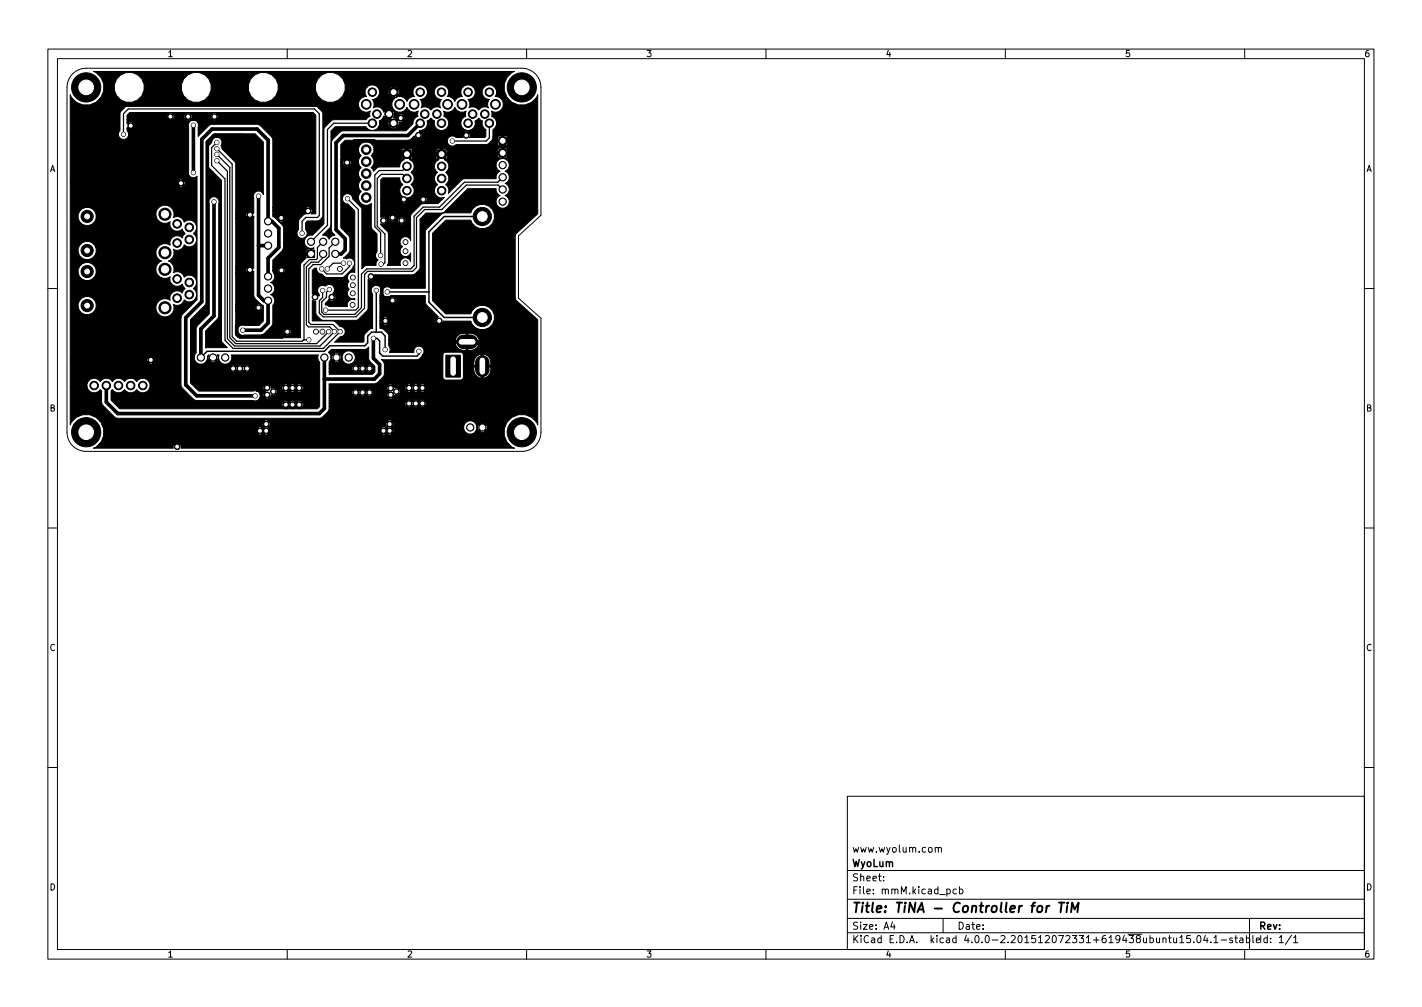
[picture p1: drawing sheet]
<svg xmlns="http://www.w3.org/2000/svg" width="297mm" height="210mm" viewBox="0 0 297 210" stroke-linecap="round" stroke-linejoin="round" font-family="sans-serif">
<defs><g id="words">
<text font-size="2.8" x="178" y="190.6">Title: TiNA - Controller for TiM</text>
<g font-size="2.1">
<text x="178" y="178">www.wyolum.com</text>
<text x="178" y="184">Sheet:</text>
<text x="178" y="181">WyoLum</text>
<text x="178" y="186.7">File: mmM.kicad_pcb</text>
<text x="178" y="196.9">KiCad E.D.A. kicad 4.0.0-2.201512072331+619438ubuntu15.04.1-stable</text>
<text x="178" y="194.1">Size: A4</text>
<text x="200" y="194.1">Date:</text>
<text x="263" y="194.1">Rev:</text>
<text x="263" y="196.9">Id: 1/1</text>
</g>
<g font-size="1.8">
<text x="35" y="11.9">1</text>
<text x="85" y="11.9">2</text>
<text x="135" y="11.9">3</text>
<text x="185" y="11.9">4</text>
<text x="235" y="11.9">5</text>
<text x="285" y="11.9">6</text>
<text x="10.3" y="35.9">A</text>
<text x="285.3" y="35.9">A</text>
<text x="10.3" y="85.9">B</text>
<text x="285.3" y="85.9">B</text>
<text x="10.3" y="135.9">C</text>
<text x="285.3" y="135.9">C</text>
<text x="10.3" y="185.9">D</text>
<text x="285.3" y="185.9">D</text>
<text x="35" y="199.9">1</text>
<text x="85" y="199.9">2</text>
<text x="135" y="199.9">3</text>
<text x="185" y="199.9">4</text>
<text x="235" y="199.9">5</text>
<text x="285" y="199.9">6</text>
</g>
</g></defs>
<g fill="none" stroke="#000" stroke-width=".21">
<path d="M10 10.2h277v190.1h-277zM12 12.2h273v186.1h-273zM15.2 15.4a4 4 0 0 1 2.8-1.2h91a4 4 0 0 1 4 4v26.7l-4.7 4.3v13l4.7 4.2v23.8a4 4 0 0 1-4 4h-91a4 4 0 0 1-4-4v-72a4 4 0 0 1 1.2-2.8zM60 10.2v2M110 10.2v2M160 10.2v2M210 10.2v2M260 10.2v2M10 60.2h2M285 60.2h2M10 110.2h2M285 110.2h2"/>
<path d="M10 160.2h2M177 166.3h108v32h-108zM195.4 177.1l.2-.2 .3 .1 .1 .9M195.4 176.9v1M196 177.1l.2-.2 .4 .1v.9M285 160.2h2M60 198.3v2M110 198.3v2M160 198.3v2M177 194.8h108M177 191.8h108M177 187.8h108"/>
<path d="M177 181.8h108M184.6 183.8v.1M184.6 183v.1M186.4 192.5l-.3 1h.9M186.8 193v1M197 191.8v3M197.8 185.7l.4-.1 .3 .3-.1 .7h-.6M199.8 185.7l-.4-.1-.3 .3 .1 .7h.6M200.4 185.7l.5-.1 .2 .3-.1 .7h-.6M200.4 185.1v1.5M210 198.3v2M246.4 195.8l.5-.5v1.5"/>
<path d="M246.4 196.8h.9M248.6 195.3h-.7v.7l.2-.1 .5 .1 .1 .2-.1 .5-.2 .1-.5-.1M249.4 196.7v.1M250.2 195.4l.2-.1a.8 .8 0 0 1 .5 .8 .8 .8 0 0 1-.5 .7 1 1 0 0 1-.2-1.4zM251.8 195.3l-.4 1h1M252.1 195.8v1M252.9 196.7v.1M253.6 195.8l.4-.5v1.5M253.6 196.8h.8M255.1 196.3h1.1M257.4 195.9l-.3-.1-.2 .2v.3l.5 .1v.4h-.5M257.9 195.8h.6"/>
<path d="M258.1 195.3v1.3l.4 .2M259 195.9h.6v.9M259.6 196.2l-.5 .1-.2 .2 .2 .3h.5M260 198.3v2M260.4 195.9l.4-.1 .3 .3-.2 .7h-.5M260.4 195.3v1.5M261 191.8v6.5M261.7 195.3v1.3l.2 .2M262.4 196.3l.7-.1v-.3l-.5-.1-.2 .2 .1 .8h.6M269.8 195.3l-1.3 1.9M270.2 195.8l.4-.5v1.5M270.2 196.8h.9"/>
</g>
<path d="M219.2 189.1l-.4 .1-.2 .3M221.2 188.5h1.2M221.8 188.5l-.3 2M222.9 189.1l-.1 1.4M223 188.5v.2M223.7 190.5l.3-2 .5 1.4 .8-1.4-.2 2" fill="none" stroke="#000" stroke-width=".4"/>
<g fill="#000" stroke="#000" stroke-width=".21">
<path d="M19.5 14.9h88l-.6 .2a3.7 3.7 0 0 0-.4 6 3.7 3.7 0 0 0 5.8-1.3v24.9l-4.5 4.1-.2 .4 .1 13.3 4.6 4.2v22l-.2-.5a3.7 3.7 0 0 0-5.9-.4 3.7 3.7 0 0 0 1.3 5.8h-69.7v-.6l-.1-.2-.7 .7-.7-.7-.2 .4 .1 .4h-16.7l.6-.2 .7-.8h15.7l.5 .4 .5-.4-.4-.2-.6 .2h-15.7l.3-.3 .6-1.3v-.4h32.1l.4 .2 .6-.2 .7 .2 .6-.2h23.5l.4 .2 .6-.2 .7 .2 .6-.2-.5-.4-.5 .4h-.3l-.5-.4-.5 .4h-23.5l-.5-.4-.5 .4h-.3l-.5-.4-.5 .4h-32.1v-.7h31.7l.2 .5 .5-.5h.4l.4 .5 .5-.5h.4l.5 .5 .2-.5h22.7l.2 .5 .5-.5h.4l.4 .5 .5-.5h.4l.5 .5 .2-.4-.2-.5h14.8a1.4 1.4 0 0 0 1 1.1 1.4 1.4 0 0 0 1.5-.6h.8l.1 .2a.78 .78 0 0 0 1-.2l-.5-.5-.6 .5h-.8l.2-.8h.1l.3 .6 .6-.6h.4l.6 .6 .1-.1a.78 .78 0 0 0-.1-1l-.6 .5h-.4l-.6-.5-.3 .5h-.1l-.2-.7h.8l.6 .5 .5-.5a.78 .78 0 0 0-1.1 0h-.8l-.4-.4a1.4 1.4 0 0 0-1.5 0 1.4 1.4 0 0 0-.6 1.4h-14.8l-.5 .4h-.4l-.4-.4-.5 .4h-.4l-.5-.4-.2 .4h-22.7l-.2-.4-.5 .4h-.4l-.4-.4-.5 .4h-.4l-.5-.4-.2 .4h-31.7l-.1-.6h32.2l.5 .4 .4-.5h.4l.5 .5 .5-.4h23.5l.5 .4 .4-.5h.4l.5 .5 .5-.5-.5-.4-.5 .4-.7-.1-.6 .2h-23.5l-.5-.5-.5 .4-.7-.1-.6 .2h-32.2l-.4-.8h33.5l.2 .5 .5-.5h.4l.5 .5 .2-.5h24l.2 .5 .5-.5h.4l.5 .5 .2-.4-.2-.5-.5 .4h-.4l-.5-.4-.2 .4h-24l-.2-.4-.5 .4h-.4l-.5-.4-.2 .4h-33.5l-.4-.6h34.3l.5 .4 .5-.4h24.8l.5 .4 .5-.4-.4-.2-.6 .2h-24.8l-.4-.2-.6 .2h-34.3l-.7-.8a3.6 3.6 0 0 0-5.4 1.6v-7.9h3.5a1.53 1.53 0 0 0 1.2 1.2 1.53 1.53 0 0 0 1.5-.7l.3 .3 .1 2.7 2.6 2.7 .7 .3h42.1a2.9 2.9 0 0 0 2.1-2v-.4h16.2l.4 .2 .5-.2h.5l.4 .2 .5-.2h.5l.4 .2 .5-.2-.4-.4-.5 .4h-.5l-.5-.4-.4 .4h-.5l-.5-.4-.4 .4h-16.2v-.7h15.8l.2 .5 .4-.5h.5l.4 .5 .5-.5h.5l.4 .5 .5-.5h.5l.4 .5 .1-.1 .1-.6-.2-.2-.4 .4h-.5l-.4-.4-.5 .4h-.5l-.4-.4-.5 .4h-.5l-.4-.4-.2 .4h-15.8v-.6h16.2l.4 .4 .5-.4h.5l.4 .4 .5-.4h.5l.5 .4 .4-.4-.4-.2-.5 .2h-.5l-.4-.2-.5 .2h-.5l-.4-.2-.5 .2h-16.2v-.5h12.3l.4 .2 .6-.2-.5-.4-.5 .4h-12.3v-.5h5l.4 .2 .6-.2h.5l.4 .2 .5-.2h.5l.4 .2 .6-.2-.5-.4-.5 .4h-.5l-.5-.4-.4 .4h-.5l-.5-.4-.5 .4h-5v-.7h4.6l.2 .5 .5-.5h.4l.5 .5 .5-.5h.5l.4 .5 .6-.5h.4l.5 .5h2.8l.2 .5 .5-.5-.5-.4-.2 .4h-2.8l.1-.7h3.1l1.2 1.2 .2-.4 .6 .1 .2-.2-.7-.7h.4l.5 .5 .2-.5h1.3l.4 .2 .5-.2h.5l.4 .2 .5-.2h.5l.4 .2 .5-.2-.4-.5-.5 .5h-.5l-.5-.5-.4 .5h-.5l-.5-.5-.4 .5h-1.3l-.2-.4-.5 .4h-.4l.7-.6-.2-.2h1.5l.2 .6 .4-.5h.5l.4 .5 .5-.5h.5l.4 .5 .5-.5h.5l.4 .5 .2-.4-.2-.6-.4 .5h-.5l-.4-.5-.5 .5h-.5l-.4-.5-.5 .5h-.5l-.4-.5-.2 .4-2.2 .1-.1-.4-1.2 1.1h-3.1l-.1-.2-.5 .4h-.4l-.6-.4-.4 .4h-.5l-.5-.4-.5 .4h-.4l-.5-.4-.2 .4h-4.6v-.6h5l.5 .4 .5-.4h.5l.4 .4 .5-.4h.5l.5 .4 .5-.4-.4-.2-.6 .2h-.5l-.4-.2-.5 .2h-.5l-.4-.2-.6 .2h-5v-.3h11.9l.2 .5 .5-.5-.5-.4-.2 .4h-11.9v-.6h12.3l.5 .4 .4-.5h3l.4 .5 .5-.5h.5l.4 .5 .5-.5h.5l.5 .5 .4-.5-.4-.2-.5 .2h-.5l-.4-.2-1 .2-.4-.2-.5 .2h-3l-.3-.1-.6 .2h-12.3v-.3h9.4a3.2 3.2 0 0 0 2-1.7l.1-2.3-.1-.4-.6-.7 7.5 .1a1.6 1.6 0 0 0 1.1-.9h4.3v4.5a.62 .62 0 0 0 .6 .7h3.1l.4-.2 .2-.5v-2.1h2.2v.8a1.63 1.63 0 0 0 1.6 1.5v-2.3h.3v2.3h.3a1.88 1.88 0 0 0 1.3-2.3h-5.7v-1.1h2.2v.8h1.6v-2.3h.3v2.3h1.6a1.82 1.82 0 0 0-1.3-2.3 1.82 1.82 0 0 0-2.2 1.5h-2.2v-1.3a.62 .62 0 0 0-.6-.7h-3.1l-.4 .2-.2 .5h-4.3a1.08 1.08 0 0 0-.4-1.9 1.08 1.08 0 0 0-1.3 1.3h-5.2l.2-.8-.3-.5v-.5h13.9v.1a1.95 1.95 0 0 0 2.3 1.2v-1.6h.3v1.6h.8a1.63 1.63 0 0 0 1.5-1.6h-4.9v.3h-13.9v-.9h13.9v.3h2.3v-1.6h.3v1.6h2.3l.1-.3a2.07 2.07 0 0 0-2.7-1.3 1.93 1.93 0 0 0-2.3 1.3h-13.9v-.8a2.25 2.25 0 0 0-1.1-1.4l-.7-.1v-.9h.6l.4 .2 .6-.2h10.3l.4 .2 .5-.2-.5-.5-.4 .5h-10.3l-.5-.5-.5 .5h-.6v-.8h.2l.2 .6 .5-.5h.4l.5 .5 .2-.6h9.5l.2 .6 .4-.5-.4-.5-.2 .4h-9.5l-.2-.4-.5 .5h-.4l-.5-.5-.2 .4h-.2v-.6h.6l.5 .5 .5-.5-.4-.2-.6 .2h-.6v-2.9h2.1l.4 .2 .6-.2-.5-.4-.5 .4h-2.1v-.7h1.7l.2 .5 .5-.5h.4l.5 .5 .2-.4-.2-.5-.5 .4h-.4l-.5-.4-.2 .4h-1.7v-.6h2.1l.5 .4 .5-.4-.4-.2-.6 .2h-2.1v-.7l.1-.2h.3a1.05 1.05 0 0 0 1.8 .5h7.2l.1 1.7 2.7 2.8-.3 .1 1.1 1.2 .2-.5 5.7 .1 .3 .6a2.55 2.55 0 0 0 4 .4 2.55 2.55 0 0 0-.5-3.9 2.55 2.55 0 0 0-3.8 1.3h-5.2l-2.7-2.7v-14.1l2.7-2.7h5.2l.3 .6a2.55 2.55 0 0 0 4 .4 2.55 2.55 0 0 0-.5-3.9 2.55 2.55 0 0 0-3.8 1.3l-5.8 .1-3.6 3.6-.1 12.1h-7.2l-.1-.1a1.07 1.07 0 0 0-1.2 0 1.07 1.07 0 0 0-.5 1.1h-.3l.2-.3a1.07 1.07 0 0 0-1.4-1.3 1.07 1.07 0 0 0-.5 1.8v7.2h-.1a2.24 2.24 0 0 0-1.7 2.7l-.1 .1h-6l1.1-1.1h.3a1.06 1.06 0 0 0 .8-1.2 1.06 1.06 0 0 0-1.1-.9l-1.2-1.1-4.5-.1-.1-4.3 .8 .2v2.4a2.32 2.32 0 0 0 1.2 1.5l7.2 .1 .5-.2 1.9-2.1 .1-6.2 .5 .2 .6-.2-.7-.6 .2-.3 .7 .7 .2-.4-.1-.4h7.9l.5-.2 .8-.8 .2-.6v-10l1.3-1.3 3.6-.1 5.1-5h5.9a1.3 1.3 0 0 0 .9 1.4 1.38 1.38 0 0 0-.6 2.2 1.38 1.38 0 0 0 2.2 0 1.38 1.38 0 0 0-.6-2.2 1.36 1.36 0 0 0 .9-1.2 1.36 1.36 0 0 0-.9-1.3 1.36 1.36 0 0 0 .9-1.3 1.36 1.36 0 0 0-.9-1.3 1.38 1.38 0 0 0 .6-2.1 1.38 1.38 0 0 0-2.2 0 1.38 1.38 0 0 0 .6 2.1 1.33 1.33 0 0 0-.9 1.6l-6.9 .1-3.1 3a1.46 1.46 0 0 0-.5-1.9 1.53 1.53 0 0 0 0-2.5 1.5 1.5 0 0 0 .7-1.4 1.5 1.5 0 0 0-1-1.3l.6-.1-.1-.9h-2.1l-.1 .9 .6 .1-.3 .2a1.53 1.53 0 0 0 0 2.5 1.53 1.53 0 0 0 0 2.5 1.51 1.51 0 0 0-.5 2 1.51 1.51 0 0 0 1.9 .7l-1.3 1.3-3.4 .1-2.1 2-.2 .5v5.1a1.13 1.13 0 0 0-1.8-.5 1.13 1.13 0 0 0 .1 1.8 1.13 1.13 0 0 0-.1 1.8 1.13 1.13 0 0 0 1.8-.5v1.8l-.2-.3a1.13 1.13 0 0 0-1.4-.4 1.13 1.13 0 0 0-.5 1.5h-2.8l.2-.6v-6l-.2-.5-1.4-1.4v-.2l.5 .2 .6-.2h2.8l.4 .2h.4l.2-.2-.5-.4-.5 .4h-2.8l-.7-.6 .4-.1 .5 .5 .2-.4h.5l.4 .2 .5-.1-.1-.2h.7l.2 .5 .5-.5h.4l.5 .5 .2-.4-.1-.3-.1-.2-.5 .4h-.4l-.5-.4-.2 .4h-.7l-.3-.3-.5 .4h-.5l-.2-.5-.5 .4h-.4l.6-.6h.6l.2 .5 .5-.5h.4l.5 .5 .2-.5h.5l.5 .4 .5-.4-.4-.2-.6 .2h-.5l-.2-.4-.5 .4h-.4l-.5-.4-.2 .4h-.6l-.3-.2-.7 .2v-.6h2l.5 .4 .5-.4-.4-.2-.6 .2h-2v-2.5h4.4l.4 .2 .5-.2h3.1l.4 .2 .6-.2-.5-.4-.5 .4h-3.1l-.4-.4-.5 .4h-4.4v-.7h4l.2 .5 .4-.5-.4-.4-.2 .4h-4v-4l.5-.5h3.5l.2 1 .5 .4-.5 .5a1.98 1.98 0 0 0 .7 2.4l.6 .7 .2-.5h2.3l.2 .5 .5-.5h.4l.5 .5 .1-.1v-.6l-.1-.2-.5 .4h-.4l-.5-.4-.2 .4h-2.3l-.1-.3 .8-.3h2l.5 .4 .5-.4-.1-.1-2.9 .1a1.5 1.5 0 0 0-.1-2.5 1.53 1.53 0 0 0 0-2.5 1.5 1.5 0 0 0 .7-1.4 1.5 1.5 0 0 0-1-1.3l.6-.1v-.9h-2.2v.9l.6 .1-.8 .6-.2 1h-4.2l-.6 .2-.7 .7-.5-.8 .4-.3a1.59 1.59 0 0 0-.4-2.2l.4-.3h26.1l.1 .7 .7 .1v-.9h.4v.9h.6l.2-.2v-.7l-28.1 .1 .2-1h5.8v.8h.9v-.9h.4v.9h.9v-.8h5l.1 .8h.9v-.9h.3v.9h.9v-.9h10.7v.7h.8v-.8h.4v.8h.8v-.7l-.2-.2h-1.6l-.2 .2-12.7-.1-.2 .2h-5l-.2-.2h-1.8l-.2 .2h-5.8v-.3a1.63 1.63 0 0 0-2.4-1.1 1.63 1.63 0 0 0-.2 2.7 1.58 1.58 0 0 0 0 2.5 1.58 1.58 0 0 0 0 2.5 1.58 1.58 0 0 0 0 2.5 1.62 1.62 0 0 0-.3 2.3 1.62 1.62 0 0 0 2.4 .2v4.8l.2 .6 1 1v3.7l-.2 .2a1.05 1.05 0 0 0 .4 1.5 1.03 1.03 0 0 0-.4 1.1l-2.3 .1-.7 .6v-12.4l-.2-.5-1.7-1.7a1.06 1.06 0 0 0-1.1-1.1 1.06 1.06 0 0 0-1.1 1.1 1.06 1.06 0 0 0 1.1 1.1l1.5 1.5v12.8a1.11 1.11 0 0 0-1.4 .4 1.11 1.11 0 0 0 .2 1.4 1.08 1.08 0 0 0 .1 1.7 1.12 1.12 0 0 0-.3 1.4 1.12 1.12 0 0 0 1.4 .5v.3l-.2-.1a1.12 1.12 0 0 0-1.3 1.5h-3.8l-.9-.3v-.3l.7-.7 .6 .2 .5-.1 .1-.1-.5-.4-.5 .4h-.2l.5-.7h.4l.5 .5 .1-.1 .1-.3-.2-.5-.5 .4h-.4l.7-.6-.3-.2 .2-.2a1.07 1.07 0 0 0-.2-1.4 1.07 1.07 0 0 0-1.5 .2 1.06 1.06 0 0 0-1.4 .2 1.06 1.06 0 0 0 .1 1.4l-.1 .4-.1-.2-.7 .7-.2-.3 .7-.6-.4-.2-.7 .2v-4.9l.5-.5h.4a1.04 1.04 0 0 0 1.1 1.2l.5 .5 .6 .2h3.4l1.8-1.7 .4-.7a1.09 1.09 0 0 0-.2-1.3 1.09 1.09 0 0 0-1.4-.1l-.6-.2a2.59 2.59 0 0 0 1.4-1.7l-.1-2.7-1.8-2v-12.9h.8l.4 .2 .6-.2-.5-.4-.5 .4h-.8v-.7h.4l.2 .5 .5-.5h.4l.5 .5 .2-.4-.2-.5-.5 .4h-.4l-.5-.4-.2 .4h-.4v-.6h.8l.5 .4 .5-.4-.4-.2-.6 .2h-.8v-3.1l.9-.9h13.1l.8-.4 1.7 .2 .2-.2-.5-.4-.5 .4h-.9l.6-.5 .1 .3 .5-.5h.4l.5 .5 .1-.1v-.6l-.1-.2-.5 .4h-.4l.7-.6h9l.5 .4 .5-.4-.4-.2-.6 .2h-9l-.4-.2 .2-.2a1.47 1.47 0 0 0 1.5-2l.8-.5 .8 .5-.1 .2a1.52 1.52 0 0 0 1.1 1.8 1.52 1.52 0 0 0 1.9-1 1.52 1.52 0 0 0-1-1.9l.1-.8-.2-.3 .6 .2a1.58 1.58 0 0 0 1.8-1 1.59 1.59 0 0 0 2.4 .8l-.2 .3 .1 .8-.4 .2a1.52 1.52 0 0 0-.5 1.9 1.52 1.52 0 0 0 2 .7 1.52 1.52 0 0 0 .8-1.9l.8-.5 .8 .5-.1 .2a1.47 1.47 0 0 0 .8 1.6v1.5l-.3 .2h-3.1l.2-.4-.2-.5-.7 .7-.7-.7-.1 .1-.1 .3 .2 .5h-1.4a1.06 1.06 0 0 0-1.6 0 1.06 1.06 0 0 0 0 1.5 1.06 1.06 0 0 0 1.6 0h6.2l.3-.1 .6-.5h1.6l.1 .8h.7v-.8h.4v.8h.7l.1-.8h-3.6l.5-.5 .1-.5h1v.6h.8v-.8h.4v.8h.8v-.6l-.2-.2h-1.6l-.2 .2h-1v-1.6a1.49 1.49 0 0 0 .7-1.4 1.49 1.49 0 0 0-1-1.3l.1-.8-.2-.3 .6 .2a1.64 1.64 0 0 0 1.9-1.5 1.64 1.64 0 0 0-1.7-1.7 1.51 1.51 0 0 0-.5-2.3 1.51 1.51 0 0 0-2.1 1 1.51 1.51 0 0 0 1.4 1.8 1.51 1.51 0 0 0-.2 1.8 1.5 1.5 0 0 0-2 .5 1.5 1.5 0 0 0-2-.5 1.51 1.51 0 0 0-.2-1.8 1.52 1.52 0 0 0 1.5-1.8 1.52 1.52 0 0 0-2.2-1 1.52 1.52 0 0 0-.5 2.3 1.5 1.5 0 0 0-1.6 1 1.5 1.5 0 0 0-1.6-1 1.51 1.51 0 0 0-.5-2.3 1.51 1.51 0 0 0-2.1 1 1.51 1.51 0 0 0 1.4 1.8 1.51 1.51 0 0 0-.2 1.8 1.5 1.5 0 0 0-2 .5 1.5 1.5 0 0 0-2-.5 1.51 1.51 0 0 0-.2-1.8 1.52 1.52 0 0 0 1.5-1.8 1.52 1.52 0 0 0-2.2-1 1.52 1.52 0 0 0-.5 2.3 1.5 1.5 0 0 0-1.6 1 1.64 1.64 0 0 0-2.5-.7 1.64 1.64 0 0 0 0 2.6 1.64 1.64 0 0 0 2.5-.7 1.59 1.59 0 0 0 2.4 .8l-.2 .3 .1 .8-.8 .6-.2 .9-1.5 1.5h-13.1l-.7 .3-1.5 1.5-.3 .7v18.1l.1 .4 .7 .8a1.25 1.25 0 0 0-1.2 .9 1.29 1.29 0 0 0-1.4-.9l1.5-1.5 .2-.6v-19.6l.9-.9h6.5v.1a1.52 1.52 0 0 0 2.5 0h2.6l.1 .1a.93 .93 0 0 0 1.2-.1l-.7-.7-.6 .7h-2.6l.3-.6-.1-.8 .8-.5h.6l.7 .3-.1 .2a.93 .93 0 0 0 .1 1.2l.9-.9 .9 .9 .3-.6-.1-.4 .7 .1 .2-.2-.7-.6 .4-.1 .5 .5 .2-.4-.2-.5-.5 .4h-.4l-.5-.4-.1 .6-.7-.2 .2-.6h.8l.5 .4 .5-.4-.4-.2-.6 .2h-.8v-.5l-.3-.3-1.5 1.5h-.6l.2-.5 .2 .3 .7-.7-.7-.6-.2 .2-.2-.5h.6l.7 .7 .6-.7-.1-.1a.93 .93 0 0 0-1.2 .1h-.6l-.4-.3-.6-.3h-.6l-.4 .2 .1-1-.3-.8 .8-.2 .4-.4h2.6l.1 .2a.93 .93 0 0 0 1.2-.2l-.7-.6-.6 .6h-2.6l.3-.6v-.4h1.8v.5l.2 .3 .7-.7h.4l.7 .7 .1-.1a.93 .93 0 0 0-.1-1.2l-.7 .6h-.4l-.7-.6-.2 .5h-1.8l-.3-.7h2.6l.6 .6 .7-.6a.91 .91 0 0 0-1.3 0h-2.6l-.4-.4a1.52 1.52 0 0 0-1.9 .2 1.52 1.52 0 0 0-.1 2 1.64 1.64 0 0 0-1.7 2 1.64 1.64 0 0 0 2.5 1l-.2 .3 .1 .8-.4 .2-.4 .5h-7.1l-1.7 1.8v19.9l-2.4 2.4a1.39 1.39 0 0 0-1.7 1.5 1.39 1.39 0 0 0 2 1.1v.3l-.5 .1v1.1h-1.1v.7l-1 .9-.2 .5v15.2h-13l-.6-.5v-5.1h4.3l.4 .2 .6-.2-.5-.4-.5 .4h-4.3v-.7h3.9l.2 .5 .5-.5h.4l.5 .5 .2-.4-.2-.5-.5 .4h-.4l-.5-.4-.2 .4h-3.9v-.6h4.3l.5 .4 .5-.4-.4-.2-.6 .2h-4.3v-6.6h2.5l.4 .2 .6-.2-.5-.4-.5 .4h-2.5v-.7h2.1l.2 .5 .5-.5-.5-.4-.2 .4h-2.1v-.6h2.5l.5 .4 .5-.4-.4-.2-.6 .2h-2.5v-10.2h2.5l.4 .2 .6-.2-.5-.4-.5 .4h-2.5v-.7h2.1l.2 .5 .5-.5-.5-.4-.2 .4h-2.1v-.6h2.5l.5 .4 .5-.4-.4-.2-.6 .2h-2.5v-10.2l-2.8-2.9-.3-.7a1.06 1.06 0 0 0-.5-1.7 1.06 1.06 0 0 0-1.4 1.1l-.5 .5-.2 .5v4l2.8 2.9v33.3l.2 .6 1 1-4.5 .1v-3.6l2.4-2.5 .3-.7 .1-23.5a1.07 1.07 0 0 0-1.2-1.3 1.07 1.07 0 0 0-.9 1.4v23l-2.7 2.8v5.4l-.2 .2a1.4 1.4 0 0 0 .4 1.9 1.4 1.4 0 0 0 1.9-.4h.8l.1 .2a.78 .78 0 0 0 1.1-.2l-.6-.5-.6 .5h-.8l.2-.5v-.5l.3-.2a.78 .78 0 0 0 .1 1l.8-.8 .8 .8a.79 .79 0 0 0 0-1.1h.5l-.1 .3a1.39 1.39 0 0 0 1.5 1.6 1.39 1.39 0 0 0 1.1-1.9h18.2l-.1 .8 .4 .7v9.3l-.5 .5h-3.8l.5-.2-.5-.5-.5 .5 .4 .2h-1.3l.5-.2-.5-.5-.5 .5 .4 .2h-1.3l.5-.2-.5-.5-.5 .5 .4 .2h-34.6l-.9-1h34.7l.2 .6 .5-.5h.4l.5 .5 .5-.5h.4l.5 .5 .5-.5h.4l.5 .5 .2-.4-.2-.6-.5 .5h-.4l-.5-.5-.5 .5h-.4l-.5-.5-.5 .5h-.4l-.5-.5-.2 .4h-34.7l-.6-.6h35.7l.5 .5 .5-.5h.4l.5 .5 .5-.5h.4l.5 .5 .5-.5-.4-.2-.6 .2h-.4l-.4-.2-.6 .2h-.4l-.4-.2-.6 .2h-35.7l-.3-.3v-1.9l.3-.3 .4 .5a1.53 1.53 0 0 0 2.1-.5 1.53 1.53 0 0 0 2.6 0 1.53 1.53 0 0 0 2.2 .3 1.53 1.53 0 0 0 0-2.3 1.53 1.53 0 0 0-2.2 .3 1.53 1.53 0 0 0-2.6 0 1.53 1.53 0 0 0-2.5 0 1.53 1.53 0 0 0-2.6 0 1.53 1.53 0 0 0-1.8-.5 1.53 1.53 0 0 0-.9 1.7h-3.5v-5h16.3l.4 .2 .6-.2-.5-.4-.5 .4h-16.3v-.7h15.9l.2 .5 .5-.5h.4l.5 .5 .2-.4-.1-.3-.1-.2-.5 .4h-.4l-.5-.4-.2 .4h-15.9v-.6h16.3l.5 .4 .5-.4-.4-.2-.6 .2h-16.3v-8.2h23.1v14l.3 .7 2.3 2.3 .7 .3 12 .1a1.02 1.02 0 0 0 1.1-.6h1.1l.4 .2 .6-.2-.5-.4-.5 .4h-1.1l.1-.7h.6l.2 .5 .5-.5-.5-.4-.2 .4h-.6l-.1-.3-.6-.5h1.7v.2l1.2 1.1 .2-.5 .3 .2 .6-.2-.7-.7h.4l.5 .5 .2-.5h1.2l.4 .2 .6-.2h.4l.4 .2 .6-.2h.4l.4 .2 .6-.2-.5-.5-.5 .5h-.4l-.5-.5-.5 .5h-.4l-.5-.5-.5 .5h-1.2l-.2-.4-.5 .4h-.4l.7-.6-.2-.2h1.4l.2 .6 .5-.5h.4l.5 .5 .5-.5h.4l.5 .5 .5-.5h.4l.5 .5 .2-.4-.1-.4-.1-.2-.5 .5h-.4l-.5-.5-.5 .5h-.4l-.5-.5-.5 .5h-.4l-.5-.5-.2 .4h-1.6l-.6 .2-.1-.6-1.2 1.1-13.8 .1-.8-.8h14.2l.2 .5 .5-.5-.5-.4-.2 .4h-14.2l-.6-.6h15.2l.5 .4 .4-.4h3l.5 .5 .5-.5h.4l.5 .5 .5-.5h.4l.5 .5 .5-.5-.4-.2-.6 .2h-.4l-.4-.2-.6 .2h-.4l-.4-.2-.6 .2h-3v-.1l-.3-.1-.6 .2h-15.2l-.3-.4v-2.3h8.4l.4 .2 .6-.2h.4l.4 .2 .6-.2h.5l.4 .2 .6-.2-.5-.4-.5 .4h-.5l-.5-.4-.5 .4h-.4l-.5-.4-.5 .4h-8.4v-.7h8l.2 .5 .5-.5h.4l.5 .5 .5-.5h.4l.5 .5 .6-.5h.4l.5 .5 .2-.4-.2-.5-.5 .4h-.4l-.5-.4-.6 .4h-.4l-.5-.4-.5 .4h-.4l-.5-.4-.2 .4h-8v-.6h8.4l.5 .4 .5-.4h.4l.5 .4 .5-.4h.5l.5 .4 .5-.4-.4-.2-.6 .2h-.5l-.4-.2-.6 .2h-.4l-.4-.2-.6 .2h-8.4v-9.5l3.1-3.1 .2-.7v-33.5l1.6-1.6h8.6l1.7 1.8v10.9a1.06 1.06 0 0 0-1.3-.7 1.06 1.06 0 0 0-.7 1.4v3.2l-.1-.1-.5 .4 .5 .5 .1-.2v10.9l-.1-.1-.5 .4 .5 .5 .1-.2 .1 5.4a3.4 3.4 0 0 0 1.9 1.8v3.2l-.9 1-3.2-.1a1.07 1.07 0 0 0-1.3 1.1 1.07 1.07 0 0 0 1.5 .9h8.4l.4 .2 .6-.2-.5-.4-.5 .4h-4.9l.6-.3 .5-.4h3.4l.2 .5 .5-.5h.4l.5 .5 .1-.1v-.6l-.1-.2-.5 .4h-.4l-.5-.4-.2 .4h-3.4l.6-.6h3.2l.5 .4 .5-.4-.4-.2-.6 .2h-3.2l.6-.8 .1-.4v-3.7a1.34 1.34 0 0 0-.5-2.2 1.36 1.36 0 0 0 .9-1.3 1.36 1.36 0 0 0-.9-1.2 1.31 1.31 0 0 0 .7-1.9h1.1l.4 .2 .6-.2-.5-.4-.5 .4h-1.1l-.2-.3v-.4h.9l.2 .5 .5-.5h.4l.5 .5 .1-.1v-.6l-.1-.2-.5 .4h-.4l-.5-.4-.2 .4h-.9v-.6h1.3l.5 .4 .5-.4-.4-.2-.6 .2h-1.3v-1.5l2-2.1h4.9l.1 .7h.8v-.8l-.7-.1-.2 .2h-4.9l.2-.6v-4l-.2-.7-.8-.7 .5 .2 .5-.2-.5-.5-.5 .5-.8-.8h.5l.2 .6 .4-.5h.5l.4 .5 .2-.4v-.4l-.2-.2-.4 .5h-.5l-.4-.5-.2 .4-.9-.1v-.5h1.3l.4 .5 .5-.5-.4-.2-.5 .2h-1.3v-.8h6.5l.2 .5 .4-.5-.4-.4-.2 .4h-6.5v-.6h6.9l.4 .4 .5-.4-.4-.2-.5 .2h-6.9v-14.2l-.3-.7-2.3-2.3-.7-.2h-9.4l-.7 .2-2.2 2.3 .1-2.1a1.07 1.07 0 0 0-1.2-1.3 1.07 1.07 0 0 0-.9 1.4l-.1 9.3a1.06 1.06 0 0 0 .6 1.2 1.06 1.06 0 0 0 1.3-.2v25.8l-3.1 3-.3 .7h-23.1v-2.1h1.6l.3 .7a1.92 1.92 0 0 0 3.2 0 1.92 1.92 0 0 0-1.2-3 1.92 1.92 0 0 0-2.3 2.3h-1.6v-7.1h1.6l.3 .7a1.92 1.92 0 0 0 3.2 0 1.92 1.92 0 0 0-1.2-3 1.92 1.92 0 0 0-2.3 2.3h-1.6v-4.4h1.6l.3 .7a1.92 1.92 0 0 0 3.2 0 1.92 1.92 0 0 0-1.2-3 1.92 1.92 0 0 0-2.3 2.3h-1.6v-7.1h1.6l.3 .7a1.89 1.89 0 0 0 2.2 .7 1.89 1.89 0 0 0 1.3-1.9h12.5l.3 .7a1.9 1.9 0 0 0 2.7 .5 1.51 1.51 0 0 0 .6 1.8 1.51 1.51 0 0 0 1.9-.3l.2 .5 .4 .4-.4 .5-.2 .5a1.5 1.5 0 0 0-1.9-.3 1.5 1.5 0 0 0-.6 1.8 1.9 1.9 0 0 0-2.8 .6 1.9 1.9 0 0 0 .9 2.7 1.9 1.9 0 0 0-.9 2.7 1.9 1.9 0 0 0 2.8 .6 1.51 1.51 0 0 0 .6 1.8 1.51 1.51 0 0 0 1.9-.3l.2 .5 .4 .4-.4 .5-.2 .5a1.5 1.5 0 0 0-1.9-.3 1.5 1.5 0 0 0-.6 1.8 1.9 1.9 0 0 0-3 1 1.9 1.9 0 0 0 1.9 2.4 1.9 1.9 0 0 0 1.7-2.5 1.51 1.51 0 0 0 2.3-1 1.53 1.53 0 0 0 2.2-.1 1.53 1.53 0 0 0-.3-2.3 1.52 1.52 0 0 0 .3-2.2 1.52 1.52 0 0 0-2.2-.1 1.51 1.51 0 0 0-2.3-1 1.79 1.79 0 0 0-1-2.4 1.79 1.79 0 0 0 1-2.4 1.51 1.51 0 0 0 2.3-1 1.53 1.53 0 0 0 2.2-.1 1.53 1.53 0 0 0-.3-2.3 1.52 1.52 0 0 0 .3-2.2 1.52 1.52 0 0 0-2.2-.1 1.51 1.51 0 0 0-2.3-1 1.9 1.9 0 0 0-1.6-2.6 1.9 1.9 0 0 0-2 2.3h-12.5v-.3a1.92 1.92 0 0 0-2.3-1.5 1.92 1.92 0 0 0-1.5 2.3h-1.6v-6.7h22.6l.4 .2 .6-.2-.5-.4-.5 .4h-22.6v-.7h22.2l.2 .5 .5-.5h.4l.5 .5 .1-.1v-.6l-.1-.2-.5 .4h-.4l-.5-.4-.2 .4h-22.2v-.6h22.6l.5 .4 .5-.4-.4-.2-.6 .2h-22.6v-9.3h10a1.07 1.07 0 0 0 1.6 .7 1.07 1.07 0 0 0 .2-1.7v-.4l.7 .2 .6-.2-.5-.4-.5 .4h-.3v-.3l.6-.4h.4l.5 .5 .2-.4-.2-.5-.5 .4h-.4l-.6-.3v-.3h.3l.5 .4 .5-.4-.4-.2-.9 .2v-.6h8.6l.4 .2 .6-.2h2.7l.4 .2 .6-.2h4.5l.4 .2 .6-.2-.5-.4-.5 .4h-4.5l-.5-.4-.5 .4h-2.7l-.5-.4-.5 .4h-8.6v-.7h8.2l.2 .5 .5-.5h.4l.5 .5 .2-.5h1.9l.2 .5 .5-.5h.4l.5 .5 .2-.5h3.7l.2 .5 .5-.5h.4l.5 .5 .2-.4-.2-.5-.5 .4h-.4l-.5-.4-.2 .4h-3.7l-.2-.4-.5 .4h-.4l-.5-.4-.2 .4h-1.9l-.2-.4-.5 .4h-.4l-.5-.4-.2 .4h-8.2v-.2l.6-.6h8.5l-.5 .2 .5 .4 .5-.4-.4-.2h3.6l-.5 .2 .5 .4 .5-.4-.4-.2h5.4l-.5 .2 .5 .4 .5-.4-.4-.2h20.5l.6 .6v20.6h-1l.2-.6-.2-.5-1 1.1-.6 .2-1 1v2l-.2 .2a1.07 1.07 0 0 0 .2 1.5 1.07 1.07 0 0 0 1.5-.2 1.07 1.07 0 0 0-.1-1.5v-1.4l.4-.4h2.4a1.55 1.55 0 0 0 .8-1.1v-21.3l-.2-.5-1.2-1.1-39.2-.1-.5 .2-1.2 1.3v3.8l-.4 .5v.5h-10v-8.5l.2 .5a3.7 3.7 0 0 0 3.9 1.6 3.7 3.7 0 0 0 2.9-3h2.2l.5 1.1a3.2 3.2 0 0 0 3.2 1.3 3.2 3.2 0 0 0 2.5-2.4h7.8l.5 1.1a3.2 3.2 0 0 0 3.2 1.3 3.2 3.2 0 0 0 2.5-2.4h7.8l.5 1.1a3.2 3.2 0 0 0 3.2 1.4 3.2 3.2 0 0 0 2.5-2.5h7.8l.5 1.1a3.2 3.2 0 0 0 5.2 0 3.2 3.2 0 0 0-2-4.9 3.2 3.2 0 0 0-3.7 3.8h-7.8v-1.3a3.2 3.2 0 0 0-3.7-2.5 3.2 3.2 0 0 0-2.5 3.8h-7.8v-1.3a3.2 3.2 0 0 0-3.7-2.5 3.2 3.2 0 0 0-2.5 3.8h-7.8v-1.3a3.2 3.2 0 0 0-3.7-2.5 3.2 3.2 0 0 0-2.5 3.8h-2.2v-1.4l-.6-1.3-1-1.1zM84.1 31.3h1.8v1.8h-1.8zM91.4 31.3h1.7v1.8h-1.7zM104.2 28.6h1.6v1.6h-1.6zM104.2 31.2h1.6v1.5h-1.6zM64.2 52.3h1.5v1.5h-1.5zM68.6 73.6l.6-.6h7l.8-.5 .1 2.7 1.2 1.3v1.1l-.5 .6h-9v-.6h5l.4 .2 .6-.2h.5l.4 .2 1-.2 .4 .2 .6-.2-.5-.4-.5 .4h-.5l-.5-.4-.4 .4h-.5l-.5-.4-.5 .4h-5v-.7h4.6l.2 .5 .5-.5h.4l.5 .5 .5-.5h.5l.4 .5 .6-.5h.4l.5 .5 .2-.4-.2-.5-.5 .4h-.4l-.5-.4-.5 .4h-.5l-.4-.4-.6 .4h-.4l-.5-.4-.2 .4h-4.6v-.6h5l.5 .4 .5-.4h.5l.4 .4 .5-.4h.5l.5 .4 .5-.4-.4-.2-.6 .2h-.5l-.4-.2-.5 .2h-.5l-.4-.2-.6 .2h-5v-.7l.1-.2h.8a.78 .78 0 0 0 1.2 0l-.6-.5-.6 .5h-.8l.2-.8h.2l.2 .6 .6-.6h.4l.6 .6 .2-.3h.2a1.4 1.4 0 0 0 2.1 .9 1.4 1.4 0 0 0 0-2.3 1.4 1.4 0 0 0-2.1 .9v.5h-.2v-.6l-.2-.2-.6 .5h-.4l-.6-.5-.2 .5h-.2l-.2-.7h.8l.6 .5 .6-.5a.78 .78 0 0 0-1.2 0h-.8zM93.1 74.2h3.1v4.5h-3.1z"/>
<circle cx="18" cy="18.2" r="3"/>
<circle cx="77.8" cy="19.2" r=".89"/>
<circle cx="82.2" cy="19.2" r=".89"/>
<circle cx="87.8" cy="19.2" r=".89"/>
<circle cx="92.2" cy="19.2" r=".89"/>
<circle cx="97.8" cy="19.2" r=".89"/>
<circle cx="102.2" cy="19.2" r=".89"/>
<circle cx="109" cy="18.2" r="3"/>
<circle cx="25.8" cy="28" r=".44"/>
<circle cx="27.3" cy="26.2" r=".6"/>
<circle cx="35.6" cy="24.3" r=".6"/>
<circle cx="37.8" cy="38.2" r=".6"/>
<circle cx="39.3" cy="24.3" r=".6"/>
<circle cx="40.4" cy="26.1" r=".44"/>
<circle cx="40.4" cy="36" r=".44"/>
<circle cx="44.8" cy="24.3" r=".6"/>
<circle cx="45.3" cy="33.5" r=".44"/>
<circle cx="45.3" cy="29.7" r=".44"/>
<circle cx="45.3" cy="31" r=".44"/>
<circle cx="45.3" cy="32.2" r=".44"/>
<circle cx="72.5" cy="33.9" r=".6"/>
<circle cx="76.5" cy="38.7" r="1"/>
<circle cx="76.5" cy="33.7" r="1"/>
<circle cx="76.5" cy="31.2" r="1"/>
<circle cx="76.5" cy="36.2" r="1"/>
<circle cx="76.5" cy="21.8" r="1.02"/>
<circle cx="77.8" cy="25.7" r=".89"/>
<circle cx="78.7" cy="23.8" r=".89"/>
<circle cx="81.3" cy="23.8" r=".89"/>
<circle cx="82.2" cy="25.7" r=".89"/>
<circle cx="83.5" cy="21.8" r="1.02"/>
<circle cx="83.7" cy="24.6" r=".6"/>
<circle cx="85" cy="37.3" r=".89"/>
<circle cx="85" cy="34.7" r=".89"/>
<circle cx="85" cy="39.8" r=".89"/>
<circle cx="86.5" cy="21.8" r="1.02"/>
<circle cx="87.4" cy="28.2" r=".6"/>
<circle cx="87.8" cy="25.7" r=".89"/>
<circle cx="88.7" cy="23.8" r=".89"/>
<circle cx="91.3" cy="23.8" r=".89"/>
<circle cx="92.2" cy="25.7" r=".89"/>
<circle cx="92.2" cy="37.3" r=".89"/>
<circle cx="92.2" cy="34.7" r=".89"/>
<circle cx="92.2" cy="39.8" r=".89"/>
<circle cx="93.5" cy="21.8" r="1.02"/>
<circle cx="94.5" cy="29.4" r=".44"/>
<circle cx="96.5" cy="21.8" r="1.02"/>
<circle cx="97.4" cy="28.2" r=".6"/>
<circle cx="97.8" cy="25.7" r=".89"/>
<circle cx="98.7" cy="23.8" r=".89"/>
<circle cx="101.3" cy="23.8" r=".89"/>
<circle cx="102.2" cy="25.7" r=".89"/>
<circle cx="103.5" cy="21.8" r="1.02"/>
<circle cx="105" cy="37" r=".76"/>
<circle cx="105" cy="34.5" r=".76"/>
<circle cx="105" cy="39.6" r=".76"/>
<circle cx="18.2" cy="56.7" r="1.27"/>
<circle cx="18.2" cy="52.3" r="1.27"/>
<circle cx="18.2" cy="45.2" r="1.27"/>
<circle cx="34.5" cy="56.2" r="1.27"/>
<circle cx="34.5" cy="52.8" r="1.27"/>
<circle cx="34.5" cy="44.7" r="1.27"/>
<circle cx="37" cy="50.7" r=".9"/>
<circle cx="37" cy="46.7" r=".9"/>
<circle cx="37" cy="58.2" r=".9"/>
<circle cx="39.5" cy="47.5" r=".9"/>
<circle cx="39.5" cy="50" r=".9"/>
<circle cx="39.5" cy="59" r=".9"/>
<circle cx="44.7" cy="42.1" r=".44"/>
<circle cx="52.2" cy="56.3" r=".6"/>
<circle cx="52.2" cy="44.8" r=".6"/>
<circle cx="54" cy="40.9" r=".44"/>
<circle cx="56" cy="51.3" r=".76"/>
<circle cx="56" cy="48.7" r=".76"/>
<circle cx="56" cy="46.2" r=".76"/>
<circle cx="56" cy="57.7" r=".76"/>
<circle cx="58.7" cy="45.5" r=".6"/>
<circle cx="58.8" cy="56.4" r=".6"/>
<circle cx="63.1" cy="48.7" r=".44"/>
<circle cx="64.3" cy="44" r=".6"/>
<circle cx="65" cy="50.5" r=".76"/>
<circle cx="67.2" cy="56.1" r=".44"/>
<circle cx="67.5" cy="50.5" r=".76"/>
<circle cx="67.5" cy="53" r=".76"/>
<circle cx="68.4" cy="56.1" r=".44"/>
<circle cx="70" cy="53" r=".76"/>
<circle cx="70" cy="50.5" r=".76"/>
<circle cx="71" cy="56.1" r=".51"/>
<circle cx="71.7" cy="54.9" r=".44"/>
<circle cx="72.6" cy="41.5" r=".44"/>
<circle cx="73" cy="54.9" r=".44"/>
<circle cx="73.7" cy="59.5" r=".51"/>
<circle cx="73.7" cy="57.9" r=".51"/>
<circle cx="76.5" cy="41.2" r="1"/>
<circle cx="77.5" cy="57.7" r=".6"/>
<circle cx="79.5" cy="53.3" r=".44"/>
<circle cx="79.6" cy="55.1" r=".44"/>
<circle cx="80.1" cy="46" r=".6"/>
<circle cx="82" cy="45.4" r=".6"/>
<circle cx="83.9" cy="46" r=".6"/>
<circle cx="84.3" cy="41.6" r=".6"/>
<circle cx="84.7" cy="54.9" r=".51"/>
<circle cx="84.7" cy="52.4" r=".51"/>
<circle cx="84.7" cy="50.5" r=".51"/>
<circle cx="88.4" cy="41.6" r=".6"/>
<circle cx="100.8" cy="45.2" r="1.9"/>
<circle cx="105" cy="42.1" r=".76"/>
<circle cx="18.2" cy="63.8" r="1.27"/>
<circle cx="31.5" cy="75.1" r=".6"/>
<circle cx="34.5" cy="64.3" r="1.27"/>
<circle cx="37" cy="62.2" r=".9"/>
<circle cx="39.5" cy="61.5" r=".9"/>
<circle cx="42" cy="74.6" r=".76"/>
<circle cx="44.5" cy="74.6" r=".76"/>
<circle cx="47" cy="74.6" r=".76"/>
<circle cx="48.7" cy="76.9" r=".6"/>
<circle cx="50.1" cy="76.9" r=".6"/>
<circle cx="50.7" cy="68.9" r=".44"/>
<circle cx="51.6" cy="76.9" r=".6"/>
<circle cx="54" cy="64.2" r=".6"/>
<circle cx="56" cy="62.8" r=".76"/>
<circle cx="56" cy="60.2" r=".76"/>
<circle cx="60" cy="69.2" r=".6"/>
<circle cx="64.5" cy="70.9" r=".44"/>
<circle cx="65.8" cy="62" r=".6"/>
<circle cx="66" cy="69.2" r=".51"/>
<circle cx="67.3" cy="69.2" r=".51"/>
<circle cx="67.4" cy="60.6" r=".44"/>
<circle cx="67.8" cy="74.6" r=".76"/>
<circle cx="68" cy="64.7" r=".44"/>
<circle cx="68.7" cy="69.2" r=".44"/>
<circle cx="68.8" cy="60.4" r=".44"/>
<circle cx="69.3" cy="62" r=".6"/>
<circle cx="69.8" cy="69.2" r=".44"/>
<circle cx="70.3" cy="74.6" r=".76"/>
<circle cx="71" cy="69.2" r=".44"/>
<circle cx="72.8" cy="74.6" r=".76"/>
<circle cx="73.7" cy="63.6" r=".51"/>
<circle cx="73.7" cy="61.2" r=".51"/>
<circle cx="74.3" cy="76.9" r=".6"/>
<circle cx="75.7" cy="76.9" r=".6"/>
<circle cx="77.2" cy="76.9" r=".6"/>
<circle cx="78" cy="70.6" r=".44"/>
<circle cx="78.6" cy="60.6" r=".44"/>
<circle cx="80.4" cy="73" r=".44"/>
<circle cx="80.5" cy="67" r=".6"/>
<circle cx="80.9" cy="60.9" r=".44"/>
<circle cx="82" cy="62.7" r=".6"/>
<circle cx="87.5" cy="73.3" r=".44"/>
<circle cx="91.7" cy="67" r=".6"/>
<circle cx="100.8" cy="66.3" r="1.9"/>
<circle cx="18" cy="90.2" r="3"/>
<circle cx="19.7" cy="80.5" r=".89"/>
<circle cx="22.2" cy="80.5" r=".89"/>
<circle cx="24.7" cy="80.5" r=".89"/>
<circle cx="27.3" cy="80.5" r=".89"/>
<circle cx="29.8" cy="80.5" r=".89"/>
<circle cx="37" cy="93.2" r=".6"/>
<circle cx="53.3" cy="82.6" r=".44"/>
<circle cx="54.3" cy="89.9" r=".6"/>
<circle cx="55.6" cy="88.5" r=".6"/>
<circle cx="55.6" cy="89.9" r=".6"/>
<circle cx="55.8" cy="82.4" r=".6"/>
<circle cx="55.8" cy="80.9" r=".6"/>
<circle cx="57.1" cy="81.7" r=".6"/>
<circle cx="59.7" cy="84.5" r=".6"/>
<circle cx="59.7" cy="81" r=".6"/>
<circle cx="61.1" cy="84.5" r=".6"/>
<circle cx="61.1" cy="81" r=".6"/>
<circle cx="62.5" cy="84.5" r=".6"/>
<circle cx="62.5" cy="81" r=".6"/>
<circle cx="74.3" cy="81.9" r=".6"/>
<circle cx="75.7" cy="81.9" r=".6"/>
<circle cx="77.2" cy="81.9" r=".6"/>
<circle cx="80.1" cy="89.9" r=".6"/>
<circle cx="81.4" cy="88.5" r=".6"/>
<circle cx="81.4" cy="89.9" r=".6"/>
<circle cx="81.6" cy="82.4" r=".6"/>
<circle cx="81.6" cy="81" r=".6"/>
<circle cx="82.8" cy="81.7" r=".6"/>
<circle cx="85.4" cy="81" r=".6"/>
<circle cx="85.4" cy="84.2" r=".6"/>
<circle cx="86.8" cy="81" r=".6"/>
<circle cx="86.9" cy="84.2" r=".6"/>
<circle cx="88.3" cy="81" r=".6"/>
<circle cx="88.3" cy="84.2" r=".6"/>
<circle cx="98.2" cy="89.2" r=".76"/>
<circle cx="100.8" cy="89.2" r=".76"/>
<circle cx="109" cy="90.2" r="3"/>
</g>
<path d="M96.8 71.4h1.5M100.8 75.7v1.5" fill="none" stroke="#000" stroke-width="3"/>
<path d="M100.8 45.2h-8l-3.2 3.2v14.7l3.2 3.2h8M78 70.6h.7l.6 .6v2.5l.7 .6h7.1l.4-.4v-.6M78.6 60.6v8.7M80.4 73v-2.9l-.7-.8h-2l-.9 .9v1.4l-.6 .6h-7.3l-1.2 1.1h-24.4l-1.3 1.3M80.9 60.9h8.7" fill="none" stroke="#000" stroke-width=".3"/>
<g fill="none" stroke="#000" stroke-width=".76">
<path d="M82.2 16.4v2.8l-.9 1v4.6l.9 .9 1.1-1.1h.4M35.6 24.3v11.7l2.2 2.2h-4.2l-2.1 2.1v34.8h1.9l1.2 1.2v6.4l1.7 1.7h17.5l2-2M35.6 26.2h-8.3v3.2l-1 1h-2.3l-.7-.8v-6.3l1.4-1.4h46.3l5.5-5.5h26.7l1.3 1.3v2l1.7 1.7v4.6l-1.2 1.2v4.7h-6.1l-.3 .3h-17.7l-2.8-2.8h-4.1l-1.5 1.5v3M40.4 26.1v9.9M87.4 28.2v1.1l-.5 .5h-1.2l-.7 .7v1.7M87.8 25.7l-2.6 2.6h-13.5l-1.5 1.5v18.1l1.9 1.9v2.4l-.8 .8h-1.3M88.4 32.2v9.4h-5.4l-1 1v2.8M97.4 28.2h-1.3l-.4-.4h-2.3l-1.1 1.2v3.2M44.7 42.1v23.8l-2.7 2.8v5.9M54 40.9v20.7l1.1 1.2h.9v4.6l-1.5 1.5h-3.8M54 51.3h2M56 57.7v-3.8l2.3-2.3v-4l-1.5-1.4h-.8v-17l-2.3-2.3h-9.4l-2.1 2.2v33.9l-3.4 3.3v14l2.3 2.3h12.2"/>
<path d="M64.3 44h-5.1l-.5 .5v1h1.8l1.2 1.1v6.4M65 53h-4.3l-1.9 1.9v7.1l1.2 1.2v6l-1.1 1.1h-8.7l-.8-.7v-1.8l.9-.9h2.7l1-1.1v-1.6l-1.8-1.8v-32.5l-1.6-1.6h-5.9l-1.4 1.4v34.9l-3 3v8.4l1 .9h7.4M77.5 57.7h1.8l.4 .5v3.9l.7 .6h1.6v3.6l-.6 .7h-.9M51.6 76.9h3l1.2 1.2v2.8M65.8 62v-2.4l.9-.9h2.9l.7 .7v1.7l-1 .9M67.8 74.6v10.7l-1.1 1h-42.1l-2.4-2.3v-3.5M78 70.6v4.2l1.3 1.3v1.9l-1.1 1.1h-10.4M91.7 67v3l1.4 1.4h6.5l1.2 1.1v16.7M54.3 89.9h-16l-1.3 1.4v1.9M55.6 89.9h24.5M88.3 81h12.5"/>
</g>
<g fill="none" stroke="#000" stroke-width=".25">
<path d="M25.8 28v-4.3l1-1h38.9l1 1v21.3l-.4 .4h-2.4l-.8 .8v2.5M45.3 33.5l2.2 2.2v35l1.5 1.5h17.9l2.9-3-.9-1h-4.5l-.4-.4v-12.1l1-1h1.5l1-1v-.7M45.3 32.2l2.7 2.7v35.6l1.3 1.2h16.8l2.6-2.5M45.3 31l3.2 3.2v36.1l.9 .9h13.7l.4-.3M45.3 29.7l-1.1 1.1v3.7l2.8 2.8v33.7l1.7 1.7h18.9l3.4-3.5-1.4-1.5h-4.6l-.5-.4v-11.2l.9-.9h1.6l1.7-1.7v-1.7l1.3-1.3M77.8 25.7h-8.1l-1.3 1.3v20l-3.4 3.5M85 34.7l-.9 .9h-4.8l-1 .9v10.8l1.2 1.2v4.8M85 37.3l-.9-.9h-4.4l-.9 .8v10l1.6 1.6v6l-.3 .3h-.5M102.2 25.7v3.1l-.7 .6h-7M105 39.6l-.9-1h-6.7l-5.1 5.1h-3.6l-1.7 1.7v10.4l-.8 .8h-9.4l-.7 .7v7l-1.7 1.8h-6.9l-.8-.8v-2.5l.7-.7v-1.5M105 37l-1 1h-7l-5.2 5.2h-3.4l-1.9 1.9v10.3l-.7 .7h-9.2l-1.1 1.1v7l-1.4 1.4h-6.4l-.5-.5v-2.1l1-1v-1l.6-.6M67.5 50.5l-1.2 1.2v2.2l-.3 .3h-1.3l-1.2 1.1v15.6h1"/>
<path d="M71.7 54.9h-2.1l-1.2 1.2M72.6 41.5l2.2 2.2v20.5l-.5 .5h-6.3M73 54.9v.7l-1.6 1.6h-3.1l-1.1-1.1"/>
</g>
<g fill="#fff" stroke="#fff" stroke-width=".21">
<circle cx="80.4" cy="73" r=".32"/>
<circle cx="44.7" cy="42.1" r=".32"/>
<circle cx="78.6" cy="60.6" r=".32"/>
<circle cx="53.3" cy="82.6" r=".32"/>
<circle cx="63.1" cy="48.7" r=".32"/>
<circle cx="25.8" cy="28" r=".32"/>
<circle cx="72.6" cy="41.5" r=".32"/>
<circle cx="68" cy="64.7" r=".32"/>
<circle cx="68.7" cy="69.2" r=".32"/>
<circle cx="45.3" cy="32.2" r=".32"/>
<circle cx="94.5" cy="29.4" r=".32"/>
<circle cx="80.9" cy="60.9" r=".32"/>
<circle cx="54" cy="40.9" r=".32"/>
<circle cx="87.5" cy="73.3" r=".32"/>
<circle cx="78" cy="70.6" r=".32"/>
<circle cx="50.7" cy="68.9" r=".32"/>
<circle cx="40.4" cy="26.1" r=".32"/>
<circle cx="40.4" cy="36" r=".32"/>
<circle cx="45.3" cy="33.5" r=".32"/>
<circle cx="69.8" cy="69.2" r=".32"/>
<circle cx="45.3" cy="31" r=".32"/>
<circle cx="64.5" cy="70.9" r=".32"/>
<circle cx="45.3" cy="29.7" r=".32"/>
<circle cx="71" cy="69.2" r=".32"/>
<circle cx="68.8" cy="60.4" r=".32"/>
<circle cx="67.4" cy="60.6" r=".32"/>
<circle cx="79.6" cy="55.1" r=".32"/>
<circle cx="67.2" cy="56.1" r=".32"/>
<circle cx="73" cy="54.9" r=".32"/>
<circle cx="71.7" cy="54.9" r=".32"/>
<circle cx="68.4" cy="56.1" r=".32"/>
<circle cx="79.5" cy="53.3" r=".32"/>
<circle cx="74.3" cy="81.9" r=".3"/>
<circle cx="75.7" cy="81.9" r=".3"/>
<circle cx="77.2" cy="81.9" r=".3"/>
<circle cx="64.3" cy="44" r=".3"/>
<circle cx="59.7" cy="84.5" r=".3"/>
<circle cx="61.1" cy="84.5" r=".3"/>
<circle cx="59.7" cy="81" r=".3"/>
<circle cx="61.1" cy="81" r=".3"/>
<circle cx="85.4" cy="84.2" r=".3"/>
<circle cx="86.8" cy="84.2" r=".3"/>
<circle cx="85.4" cy="81" r=".3"/>
<circle cx="86.8" cy="81" r=".3"/>
<circle cx="77.2" cy="76.9" r=".3"/>
<circle cx="75.7" cy="76.9" r=".3"/>
<circle cx="51.6" cy="76.9" r=".3"/>
<circle cx="81.6" cy="81" r=".3"/>
<circle cx="82.8" cy="81.7" r=".3"/>
<circle cx="81.4" cy="89.9" r=".3"/>
<circle cx="81.4" cy="88.5" r=".3"/>
<circle cx="80.1" cy="89.9" r=".3"/>
<circle cx="55.8" cy="80.9" r=".3"/>
<circle cx="55.8" cy="82.4" r=".3"/>
<circle cx="81.6" cy="82.4" r=".3"/>
<circle cx="55.6" cy="88.5" r=".3"/>
<circle cx="57.1" cy="81.7" r=".3"/>
<circle cx="55.6" cy="89.9" r=".3"/>
<circle cx="37" cy="93.2" r=".3"/>
<circle cx="88.3" cy="84.2" r=".3"/>
<circle cx="88.3" cy="81" r=".3"/>
<circle cx="74.3" cy="76.9" r=".3"/>
<circle cx="62.5" cy="81" r=".3"/>
<circle cx="31.5" cy="75.1" r=".3"/>
<circle cx="58.7" cy="45.5" r=".3"/>
<circle cx="77.5" cy="57.7" r=".3"/>
<circle cx="80.5" cy="67" r=".3"/>
<circle cx="91.7" cy="67" r=".3"/>
<circle cx="82" cy="45.4" r=".3"/>
<circle cx="83.9" cy="46" r=".3"/>
<circle cx="80.1" cy="46" r=".3"/>
<circle cx="60" cy="69.2" r=".3"/>
<circle cx="72.5" cy="33.9" r=".3"/>
<circle cx="88.4" cy="41.6" r=".3"/>
<circle cx="84.4" cy="41.6" r=".3"/>
<circle cx="97.4" cy="28.2" r=".3"/>
<circle cx="87.4" cy="28.2" r=".3"/>
<circle cx="83.7" cy="24.6" r=".3"/>
<circle cx="52.2" cy="44.8" r=".3"/>
<circle cx="52.2" cy="56.3" r=".3"/>
<circle cx="82" cy="62.7" r=".3"/>
<circle cx="69.3" cy="62" r=".3"/>
<circle cx="54" cy="64.2" r=".3"/>
<circle cx="65.8" cy="62" r=".3"/>
<circle cx="37.8" cy="38.2" r=".3"/>
<circle cx="44.8" cy="24.3" r=".3"/>
<circle cx="35.6" cy="24.3" r=".3"/>
<circle cx="27.3" cy="26.2" r=".3"/>
<circle cx="39.3" cy="24.3" r=".3"/>
<circle cx="71" cy="56.1" r=".32"/>
<circle cx="84.7" cy="52.4" r=".32"/>
<circle cx="84.7" cy="50.5" r=".32"/>
<circle cx="84.7" cy="54.9" r=".32"/>
<circle cx="66" cy="69.2" r=".32"/>
<circle cx="73.7" cy="59.5" r=".32"/>
<circle cx="73.7" cy="57.9" r=".32"/>
<circle cx="73.7" cy="63.6" r=".32"/>
<circle cx="73.7" cy="61.2" r=".32"/>
<circle cx="67.3" cy="69.2" r=".32"/>
<circle cx="100.8" cy="45.2" r="1.02"/>
<circle cx="100.8" cy="66.3" r="1.02"/>
<circle cx="65" cy="53" r=".51"/>
<circle cx="65" cy="50.5" r=".51"/>
<circle cx="67.5" cy="53" r=".51"/>
<circle cx="67.5" cy="50.5" r=".51"/>
<circle cx="70" cy="53" r=".51"/>
<circle cx="70" cy="50.5" r=".51"/>
<circle cx="105" cy="29.4" r=".51"/>
<circle cx="105" cy="31.9" r=".51"/>
<circle cx="105" cy="34.5" r=".51"/>
<circle cx="105" cy="37" r=".51"/>
<circle cx="105" cy="39.6" r=".51"/>
<circle cx="105" cy="42.1" r=".51"/>
<circle cx="92.3" cy="39.8" r=".51"/>
<circle cx="92.3" cy="37.3" r=".51"/>
<circle cx="92.3" cy="34.7" r=".51"/>
<circle cx="92.3" cy="32.2" r=".51"/>
<circle cx="85" cy="39.8" r=".51"/>
<circle cx="85" cy="37.3" r=".51"/>
<circle cx="85" cy="34.7" r=".51"/>
<circle cx="85" cy="32.2" r=".51"/>
<circle cx="56" cy="51.3" r=".51"/>
<circle cx="56" cy="48.7" r=".51"/>
<circle cx="56" cy="46.2" r=".51"/>
<circle cx="98.2" cy="89.2" r=".51"/>
<circle cx="100.8" cy="89.2" r=".51"/>
<circle cx="18.2" cy="52.3" r=".51"/>
<circle cx="18.2" cy="45.2" r=".51"/>
<circle cx="34.5" cy="44.7" r=".76"/>
<circle cx="34.5" cy="52.8" r=".76"/>
<circle cx="37" cy="50.7" r=".5"/>
<circle cx="37" cy="46.7" r=".5"/>
<circle cx="39.5" cy="50" r=".5"/>
<circle cx="39.5" cy="47.5" r=".5"/>
<circle cx="56" cy="62.8" r=".51"/>
<circle cx="56" cy="60.2" r=".51"/>
<circle cx="56" cy="57.7" r=".51"/>
<circle cx="18.2" cy="63.8" r=".51"/>
<circle cx="18.2" cy="56.7" r=".51"/>
<circle cx="34.5" cy="56.2" r=".76"/>
<circle cx="34.5" cy="64.3" r=".76"/>
<circle cx="37" cy="62.2" r=".5"/>
<circle cx="37" cy="58.2" r=".5"/>
<circle cx="39.5" cy="61.5" r=".5"/>
<circle cx="39.5" cy="59" r=".5"/>
<circle cx="18" cy="18.2" r="1.52"/>
<circle cx="109" cy="18.2" r="1.52"/>
<circle cx="18" cy="90.2" r="1.52"/>
<circle cx="109" cy="90.2" r="1.52"/>
<circle cx="22.2" cy="80.5" r=".51"/>
<circle cx="29.8" cy="80.5" r=".51"/>
<circle cx="27.3" cy="80.5" r=".51"/>
<circle cx="19.7" cy="80.5" r=".51"/>
<circle cx="24.7" cy="80.5" r=".51"/>
<circle cx="82.2" cy="19.2" r=".51"/>
<circle cx="77.8" cy="19.2" r=".51"/>
<circle cx="83.5" cy="21.8" r=".63"/>
<circle cx="76.5" cy="21.8" r=".63"/>
<circle cx="77.8" cy="25.7" r=".51"/>
<circle cx="82.2" cy="25.7" r=".51"/>
<circle cx="78.7" cy="23.8" r=".51"/>
<circle cx="81.3" cy="23.8" r=".51"/>
<circle cx="102.2" cy="19.2" r=".51"/>
<circle cx="97.8" cy="19.2" r=".51"/>
<circle cx="103.5" cy="21.8" r=".63"/>
<circle cx="96.5" cy="21.8" r=".63"/>
<circle cx="97.8" cy="25.7" r=".51"/>
<circle cx="102.2" cy="25.7" r=".51"/>
<circle cx="98.7" cy="23.8" r=".51"/>
<circle cx="101.3" cy="23.8" r=".51"/>
<circle cx="92.2" cy="19.2" r=".51"/>
<circle cx="87.8" cy="19.2" r=".51"/>
<circle cx="93.5" cy="21.8" r=".63"/>
<circle cx="86.5" cy="21.8" r=".63"/>
<circle cx="87.8" cy="25.7" r=".51"/>
<circle cx="92.2" cy="25.7" r=".51"/>
<circle cx="88.7" cy="23.8" r=".51"/>
<circle cx="91.3" cy="23.8" r=".51"/>
<circle cx="58.8" cy="56.4" r=".3"/>
<circle cx="76.5" cy="41.2" r=".5"/>
<circle cx="76.5" cy="38.7" r=".5"/>
<circle cx="76.5" cy="36.2" r=".5"/>
<circle cx="76.5" cy="31.2" r=".5"/>
<circle cx="76.5" cy="33.7" r=".5"/>
<circle cx="41" cy="18.2" r="1.5"/>
<circle cx="27" cy="18.2" r="1.5"/>
<circle cx="55" cy="18.2" r="1.5"/>
<circle cx="69" cy="18.2" r="1.5"/>
<circle cx="48.7" cy="76.9" r=".3"/>
<circle cx="62.5" cy="84.5" r=".3"/>
<circle cx="67.8" cy="74.6" r=".51"/>
<circle cx="70.3" cy="74.6" r=".51"/>
<circle cx="72.8" cy="74.6" r=".51"/>
<circle cx="42" cy="74.6" r=".51"/>
<circle cx="44.5" cy="74.6" r=".51"/>
<circle cx="47" cy="74.6" r=".51"/>
<circle cx="54.3" cy="89.9" r=".3"/>
<circle cx="50.1" cy="76.9" r=".3"/>
</g>
<path d="M94.7 75v2.9M96.4 71.4h2.4M100.8 75.3v2.3" fill="none" stroke="#fff" stroke-width="1.2"/>
<use href="#words"/>
</svg>
